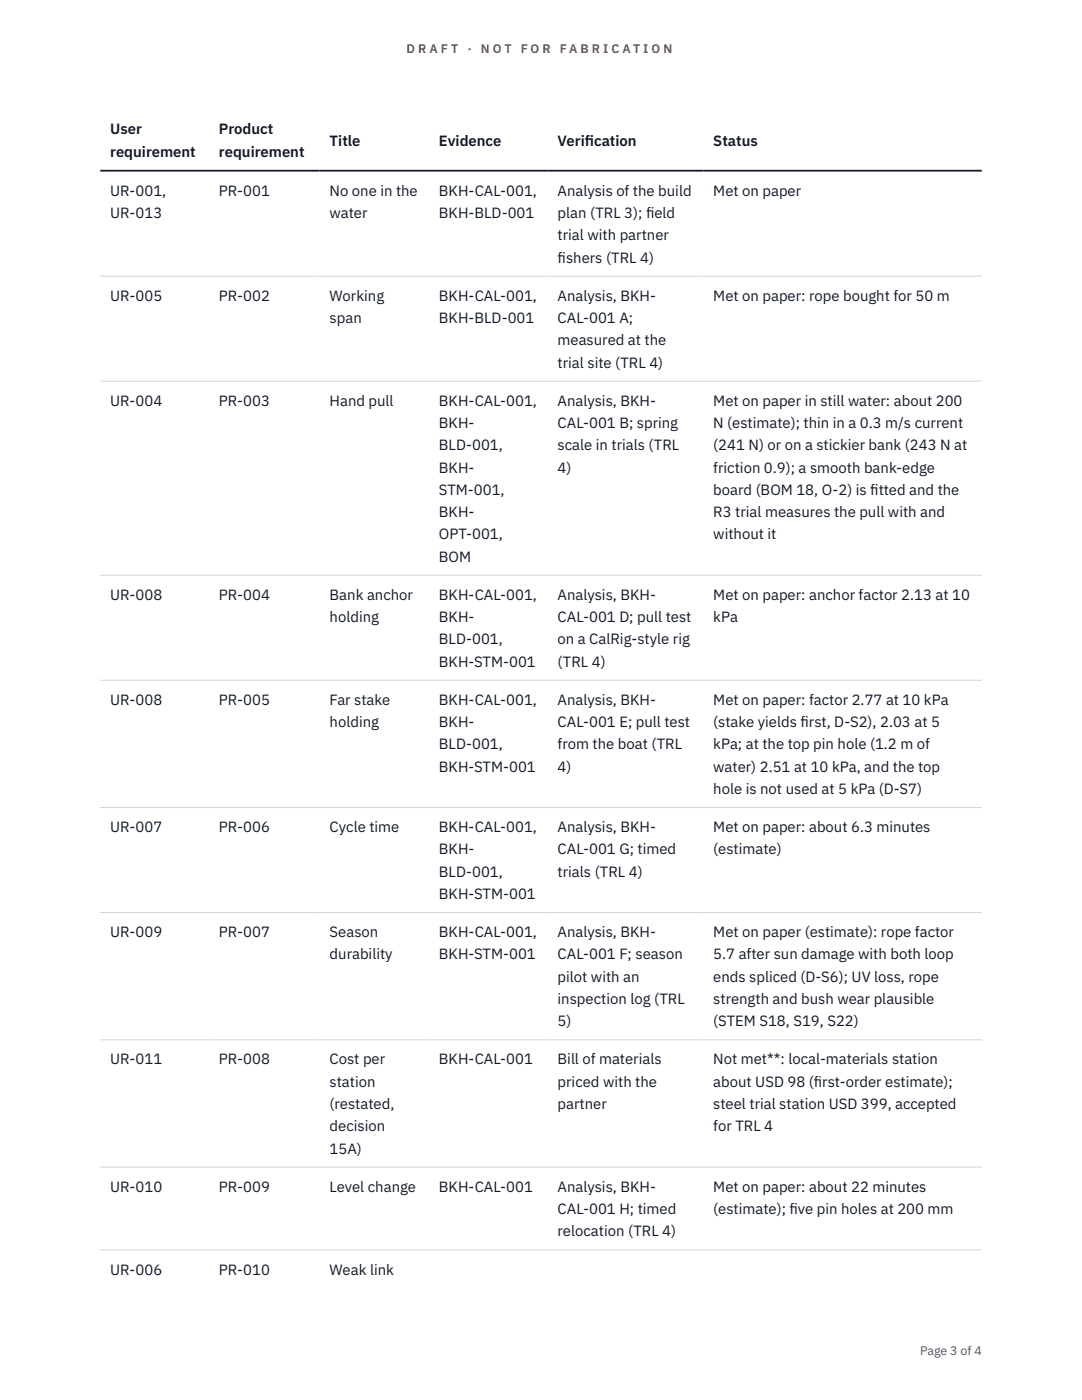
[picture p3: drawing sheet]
<svg xmlns="http://www.w3.org/2000/svg" width="216mm" height="279mm" viewBox="0 0 216 279" stroke-linecap="round" stroke-linejoin="round" font-family="sans-serif">
<defs><g id="words">
<g font-size="3" fill="#111827">
<text x="22" y="26.8">User</text>
<text x="43.7" y="26.8">Product</text>
<text x="65.8" y="29.1">Title</text>
<text x="87.6" y="29.1">Evidence</text>
<text x="111.3" y="29.1">Verif</text>
<text x="116.7" y="29.1">ication</text>
<text x="142.3" y="29.1">Status</text>
<text x="22" y="31.3">requirement</text>
<text x="43.7" y="31.3">requirement</text>
<text x="22" y="39.1">UR-001,</text>
<text x="43.7" y="39.1">PR-001</text>
<text x="65.8" y="39.1">No one in the</text>
<text x="87.6" y="39.1">BKH-CAL-001,</text>
<text x="111.3" y="39.1">Analysis of the build</text>
<text x="142.3" y="39.1">Met on paper</text>
<text x="22" y="43.5">UR-013</text>
<text x="65.8" y="43.5">water</text>
<text x="87.6" y="43.5">BKH-BLD-001</text>
<text x="111.3" y="43.5">plan (TRL 3); f</text>
<text x="111.3" y="48">trial with partner</text>
<text x="128.9" y="43.5">ield</text>
<text x="111.3" y="52.4">f</text>
<text x="111.3" y="52.4">ishers (TRL 4)</text>
<text x="22" y="60">UR-005</text>
<text x="43.7" y="60">PR-002</text>
<text x="65.8" y="60">Working</text>
<text x="65.8" y="64.5">span</text>
<text x="87.6" y="60">BKH-CAL-001,</text>
<text x="87.6" y="64.5">BKH-BLD-001</text>
<text x="111.3" y="60">Analysis, BKH-</text>
<text x="111.3" y="64.5">CAL-001 A;</text>
<text x="142.3" y="60">Met on paper: rope bought for 50 m</text>
<text x="111.3" y="68.9">measured at the</text>
<text x="111.3" y="73.4">trial site (TRL 4)</text>
<text x="22" y="81">UR-004</text>
<text x="43.7" y="81">PR-003</text>
<text x="65.8" y="81">Hand pull</text>
<text x="87.6" y="81">BKH-CAL-001,</text>
<text x="111.3" y="81">Analysis, BKH-</text>
<text x="142.3" y="81">Met on paper in still water: about 200</text>
<text x="87.6" y="85.4">BKH-</text>
<text x="87.6" y="89.9">BLD-001,</text>
<text x="111.3" y="85.4">CAL-001 B; spring</text>
<text x="111.3" y="89.9">scale in trials (TRL</text>
<text x="142.3" y="85.4">N (estimate); thin in a 0.3 m/s current</text>
<text x="142.3" y="89.9">(241 N) or on a stickier bank (243 N at</text>
<text x="87.6" y="94.3">BKH-</text>
<text x="111.3" y="94.3">4)</text>
<text x="142.3" y="94.3">friction 0.9); a smooth bank-edge</text>
<text x="87.6" y="98.8">STM-001,</text>
<text x="142.3" y="98.8">board (BOM 18, O-2) is f</text>
<text x="173.7" y="98.8">itted and the</text>
<text x="87.6" y="103.2">BKH-</text>
<text x="87.6" y="107.7">OPT-001,</text>
<text x="142.3" y="103.2">R3 trial measures the pull with and</text>
<text x="142.3" y="107.7">without it</text>
<text x="87.6" y="112.1">BOM</text>
<text x="22" y="119.7">UR-008</text>
<text x="43.7" y="119.7">PR-004</text>
<text x="65.8" y="119.7">Bank anchor</text>
<text x="87.6" y="119.7">BKH-CAL-001,</text>
<text x="111.3" y="119.7">Analysis, BKH-</text>
<text x="142.3" y="119.7">Met on paper: anchor factor 2.13 at 10</text>
<text x="65.8" y="124.2">holding</text>
<text x="87.6" y="124.2">BKH-</text>
<text x="111.3" y="124.2">CAL-001 D; pull test</text>
<text x="142.3" y="124.2">kPa</text>
<text x="87.6" y="128.6">BLD-001,</text>
<text x="111.3" y="128.6">on a CalRig-style rig</text>
<text x="87.6" y="133.1">BKH-STM-001</text>
<text x="111.3" y="133.1">(TRL 4)</text>
<text x="22" y="140.7">UR-008</text>
<text x="43.7" y="140.7">PR-005</text>
<text x="65.8" y="140.7">Far stake</text>
<text x="87.6" y="140.7">BKH-CAL-001,</text>
<text x="111.3" y="140.7">Analysis, BKH-</text>
<text x="142.3" y="140.7">Met on paper: factor 2.77 at 10 kPa</text>
<text x="65.8" y="145.1">holding</text>
<text x="87.6" y="145.1">BKH-</text>
<text x="87.6" y="149.6">BLD-001,</text>
<text x="111.3" y="145.1">CAL-001 E; pull test</text>
<text x="111.3" y="149.6">from the boat (TRL</text>
<text x="142.3" y="145.1">(stake yields f</text>
<text x="142.3" y="149.6">kPa; at the top pin hole (1.2 m of</text>
<text x="159.7" y="145.1">irst, D-S2), 2.03 at 5</text>
<text x="87.6" y="154">BKH-STM-001</text>
<text x="111.3" y="154">4)</text>
<text x="142.3" y="154">water) 2.51 at 10 kPa, and the top</text>
<text x="142.3" y="158.5">hole is not used at 5 kPa (D-S7)</text>
<text x="22" y="166.1">UR-007</text>
<text x="43.7" y="166.1">PR-006</text>
<text x="65.8" y="166.1">Cycle time</text>
<text x="87.6" y="166.1">BKH-CAL-001,</text>
<text x="111.3" y="166.1">Analysis, BKH-</text>
<text x="142.3" y="166.1">Met on paper: about 6.3 minutes</text>
<text x="87.6" y="170.5">BKH-</text>
<text x="111.3" y="170.5">CAL-001 G; timed</text>
<text x="142.3" y="170.5">(estimate)</text>
<text x="87.6" y="175">BLD-001,</text>
<text x="87.6" y="179.4">BKH-STM-001</text>
<text x="111.3" y="175">trials (TRL 4)</text>
<text x="22" y="187">UR-009</text>
<text x="43.7" y="187">PR-007</text>
<text x="65.8" y="187">Season</text>
<text x="65.8" y="191.5">durability</text>
<text x="87.6" y="187">BKH-CAL-001,</text>
<text x="87.6" y="191.5">BKH-STM-001</text>
<text x="111.3" y="187">Analysis, BKH-</text>
<text x="111.3" y="191.5">CAL-001 F; season</text>
<text x="142.3" y="187">Met on paper (estimate): rope factor</text>
<text x="142.3" y="191.5">5.7 after sun damage with both loop</text>
<text x="111.3" y="195.9">pilot with an</text>
<text x="142.3" y="195.9">ends spliced (D-S6); UV loss, rope</text>
<text x="111.3" y="200.4">inspection log (TRL</text>
<text x="142.3" y="200.4">strength and bush wear plausible</text>
<text x="111.3" y="204.8">5)</text>
<text x="142.3" y="204.8">(STEM S18, S19, S22)</text>
<text x="22" y="212.4">UR-011</text>
<text x="43.7" y="212.4">PR-008</text>
<text x="65.8" y="212.4">Cost per</text>
<text x="87.6" y="212.4">BKH-CAL-001</text>
<text x="111.3" y="212.4">Bill of materials</text>
<text x="142.3" y="212.4">Not met**: local-materials station</text>
<text x="65.8" y="216.9">station</text>
<text x="65.8" y="221.3">(restated,</text>
<text x="111.3" y="216.9">priced with the</text>
<text x="111.3" y="221.3">partner</text>
<text x="142.3" y="216.9">about USD 98 (f</text>
<text x="142.3" y="221.3">steel trial station USD 399, accepted</text>
<text x="162.4" y="216.9">irst-order estimate);</text>
<text x="65.8" y="225.8">decision</text>
<text x="142.3" y="225.8">for TRL 4</text>
<text x="65.8" y="230.2">15A)</text>
<text x="22" y="237.8">UR-010</text>
<text x="43.7" y="237.8">PR-009</text>
<text x="65.8" y="237.8">Level change</text>
<text x="87.6" y="237.8">BKH-CAL-001</text>
<text x="111.3" y="237.8">Analysis, BKH-</text>
<text x="142.3" y="237.8">Met on paper: about 22 minutes</text>
<text x="111.3" y="242.3">CAL-001 H; timed</text>
<text x="142.3" y="242.3">(estimate); f</text>
<text x="157.5" y="242.3">ive pin holes at 200 mm</text>
<text x="111.3" y="246.7">relocation (TRL 4)</text>
<text x="22" y="254.4">UR-006</text>
<text x="43.7" y="254.4">PR-010</text>
<text x="65.8" y="254.4">Weak link</text>
</g>
<g font-size="2.5" fill="#b45309">
<text x="81.1" y="10.5">D R A F T</text>
<text x="93.3" y="10.5">·</text>
<text x="95.9" y="10.5">N O T</text>
<text x="103.9" y="10.5">F O R</text>
<text x="111.7" y="10.5">F A B R I C A T I O N</text>
</g>
<text font-size="2.5" fill="#4b5563" x="183.6" y="270.3">Page 3 of 4</text>
</g></defs>
<path d="M20 55.1h175.9M20 76.1h175.9M20 114.8h175.9M20 135.8h175.9M20 161.2h175.9M20 182.1h175.9M20 207.5h175.9M20 232.9h175.9M20 249.4h175.9" fill="none" stroke="#d1d5db" stroke-width=".2"/>
<path d="M20 34.1h175.9" fill="none" stroke="#111827" stroke-width=".35"/>
<use href="#words"/>
</svg>
